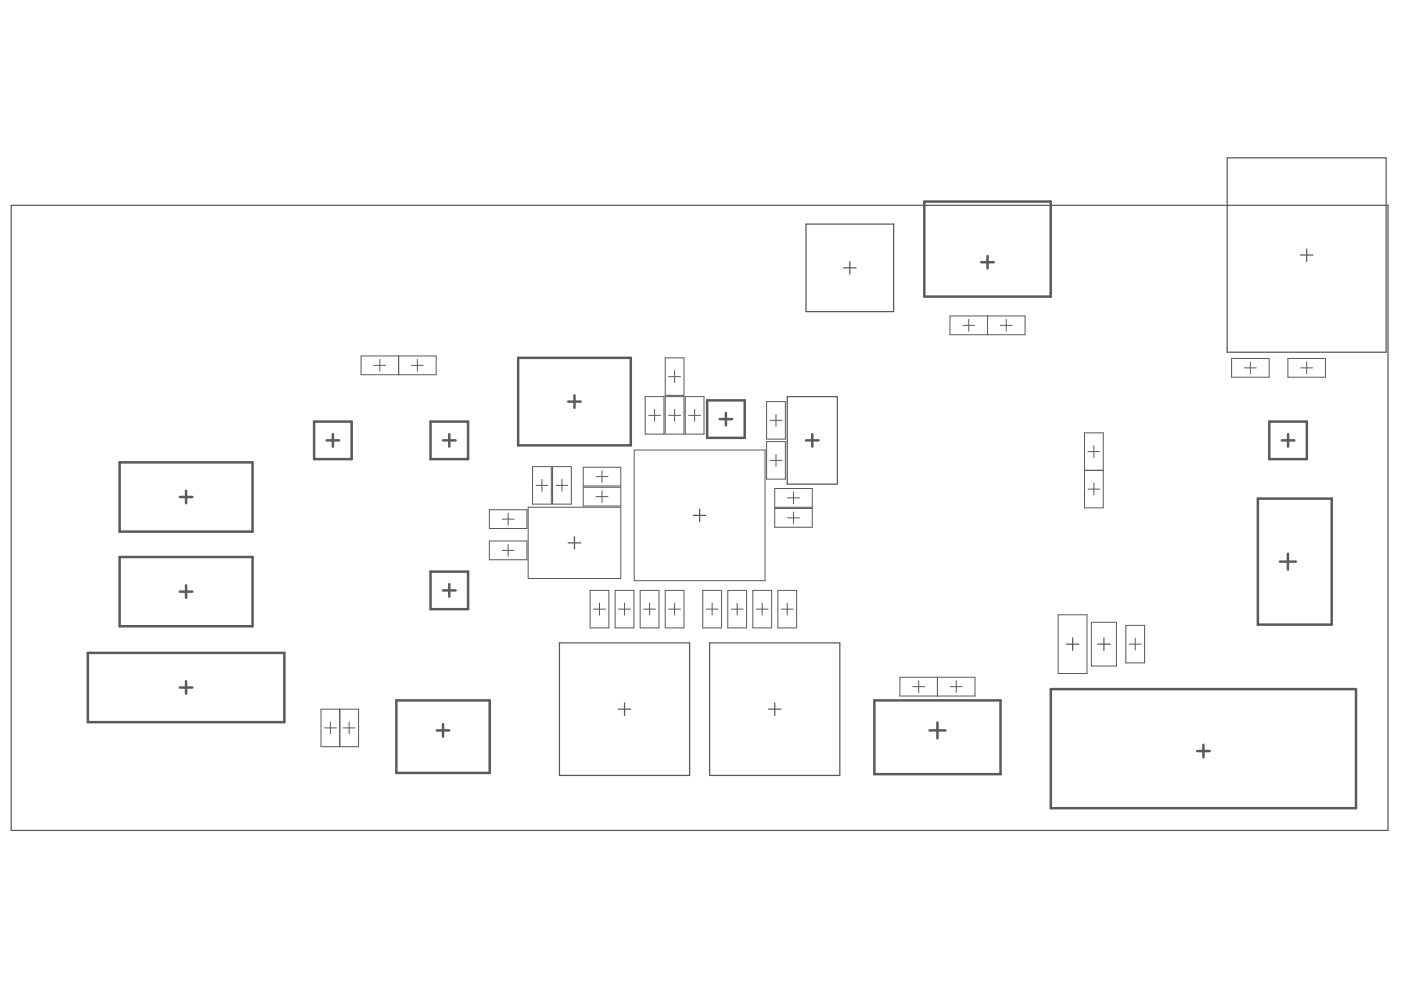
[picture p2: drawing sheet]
<svg xmlns="http://www.w3.org/2000/svg" width="297mm" height="210mm" viewBox="0 0 297 210" stroke-linecap="round" stroke-linejoin="round" font-family="sans-serif">
<g fill="none" stroke="#5a5a5a" stroke-width=".53">
<path d="M196 42.7h26.8v20.2h-26.8zM208 55.6h2.7M209.4 54.3v2.6M109.9 75.9h23.8v18.5h-23.8zM25.4 98h28.1v14.7h-28.1zM66.6 89.4h8v7.9h-8zM69.3 93.4h2.6M70.6 92v2.7M91.3 89.4h7.9v7.9h-7.9zM93.9 93.4h2.7M95.3 92v2.7M120.5 85.2h2.6"/>
<path d="M121.8 83.8v2.7M149.9 84.9h8v7.9h-8zM152.6 88.9h2.6M153.9 87.5v2.7M170.9 93.4h2.6M172.2 92v2.7M269.1 89.4h8v7.9h-8zM271.8 93.4h2.6M273.1 92v2.7M25.4 118.1h28.1v14.7h-28.1zM38.1 105.4h2.7M39.5 104.1v2.6"/>
<path d="M266.7 105.7h15.6v26.7h-15.6zM271.4 119.1h3.3M273.1 117.4v3.4M18.6 138.4h41.7v14.7h-41.7zM38.1 125.4h2.7M39.5 124.1v2.7M91.3 121.2h7.9v8h-7.9zM93.9 125.2h2.7M95.3 123.9v2.6M38.1 145.8h2.7M39.5 144.4v2.7M84 148.5h19.8v15.4h-19.8z"/>
<path d="M92.6 154.9h2.7M93.9 153.5v2.7M185.4 148.5h26.7v15.6h-26.7zM197.1 154.9h3.3M198.8 153.2v3.3M222.8 146.1h64.7v25.3h-64.7zM253.8 159.2h2.7M255.1 157.9v2.7"/>
</g>
<g fill="none" stroke="#5a5a5a" stroke-width=".21">
<path d="M76.6 75.5h15.9v4h-15.9zM79.3 77.5h2.5M80.5 76.2v2.5M84.5 75.5v4M87.2 77.5h2.6M88.5 76.2v2.5M141 75.9h4v7.9h-4zM141.8 79.8h2.5M143 78.6v2.5M201.4 67h15.9v4h-15.9zM204.1 69h2.6M205.4 67.7v2.5"/>
<path d="M209.4 67v4M212.1 69h2.5M213.4 67.7v2.5M261.1 76h8v4h-8zM263.8 78h2.6M265.1 76.7v2.6M273.1 76h7.9v4h-7.9zM275.8 78h2.5M277 76.7v2.6M112.9 98.9h4v8h-4zM117.2 98.9h3.9v8h-3.9zM123.7 99.1h7.9v3.9h-7.9z"/>
<path d="M127.6 99.8v2.5M134.5 95.4h27.7v27.7h-27.7zM136.8 84.1h4v7.9h-4zM137.5 88.1h2.5M138.8 86.8v2.5M141 84.1h4v7.9h-4zM141.8 88.1h2.5M143 86.8v2.5M145.3 84.1h4v7.9h-4zM146 88.1h2.5M147.3 86.8v2.5M162.5 93.6h4v8h-4z"/>
<path d="M162.5 85.2h4v7.9h-4zM163.3 97.6h2.5M163.3 89.1h2.5M164.5 87.9v2.5M164.5 96.3v2.6M229.9 91.8h4v15.9h-4zM229.9 99.7h4M230.7 95.8h2.5M231.9 94.5v2.5M103.8 108.1h7.9v4h-7.9zM103.8 114.7h7.9v4h-7.9zM106.5 116.7h2.5"/>
<path d="M106.5 110.1h2.5M107.7 108.8v2.5M107.7 115.4v2.6M112 107.5h19.6v15.2h-19.6zM113.6 102.9h2.6M114.9 101.7v2.5M117.9 102.9h2.5M119.1 101.7v2.5M123.7 103.3h7.9v4h-7.9zM126.4 105.3h2.5M126.4 101.1h2.5M127.6 104v2.6"/>
<path d="M164.3 103.6h7.9v3.9h-7.9zM164.3 107.8h7.9v4h-7.9zM167 109.8h2.5M167 105.6h2.5M168.2 104.3v2.5M168.2 108.5v2.6M230.7 103.7h2.5M231.9 102.4v2.6M125.1 125.2h4v7.9h-4zM125.8 129.2h2.6M127.1 127.9v2.5M130.4 125.2h4v7.9h-4z"/>
<path d="M131.2 129.2h2.5M132.4 127.9v2.5M135.7 125.2h4v7.9h-4zM136.5 129.2h2.5M137.7 127.9v2.5M141 125.2h4v7.9h-4zM141.8 129.2h2.5M143 127.9v2.5M149 125.2h4v7.9h-4zM149.7 129.2h2.6M151 127.9v2.5M154.3 125.2h4v7.9h-4z"/>
<path d="M155 129.2h2.6M156.3 127.9v2.5M159.6 125.2h4v7.9h-4zM160.3 129.2h2.6M161.6 127.9v2.5M164.9 125.2h4v7.9h-4zM165.7 129.2h2.5M166.9 127.9v2.5M224.4 130.3h6.1v12.5h-6.1zM231.4 131.9h5.3v9.3h-5.3zM238.7 132.6h4v8h-4zM239.4 136.6h2.5"/>
<path d="M240.7 135.3v2.5M68.1 150.4h7.9v7.9h-7.9zM68.8 154.3h2.5M70.1 153.1v2.5M72 150.4v7.9M72.8 154.3h2.5M74 153.1v2.5M190.8 143.6h15.9v4h-15.9zM193.5 145.6h2.5M194.8 144.3v2.5M198.8 143.6v4M201.5 145.6h2.5"/>
<path d="M202.7 144.3v2.5"/>
</g>
<g fill="none" stroke="#5a5a5a" stroke-width=".26">
<path d="M260.2 33.5h33.7v41.2h-33.7zM2.4 42.2h.1M2.4 43.5h291.9v132.6h-291.9zM170.9 47.5h18.6v18.6h-18.6zM178.9 56.8h2.6M180.2 55.5v2.6M275.7 54.1h2.7M277 52.8v2.6M166.9 84.1h10.6v18.5h-10.6zM120.5 115.1h2.6M121.8 113.8v2.6M147 109.3h2.7"/>
<path d="M148.3 107.9v2.7M118.6 136.3h27.6v28.1h-27.6zM150.5 136.3h27.6v28.1h-27.6zM226.1 136.6h2.6M227.4 135.2v2.7M232.7 136.6h2.7M234.1 135.2v2.7M131.1 150.4h2.6M132.4 149v2.7M162.9 150.4h2.7M164.3 149v2.7"/>
</g>
</svg>
